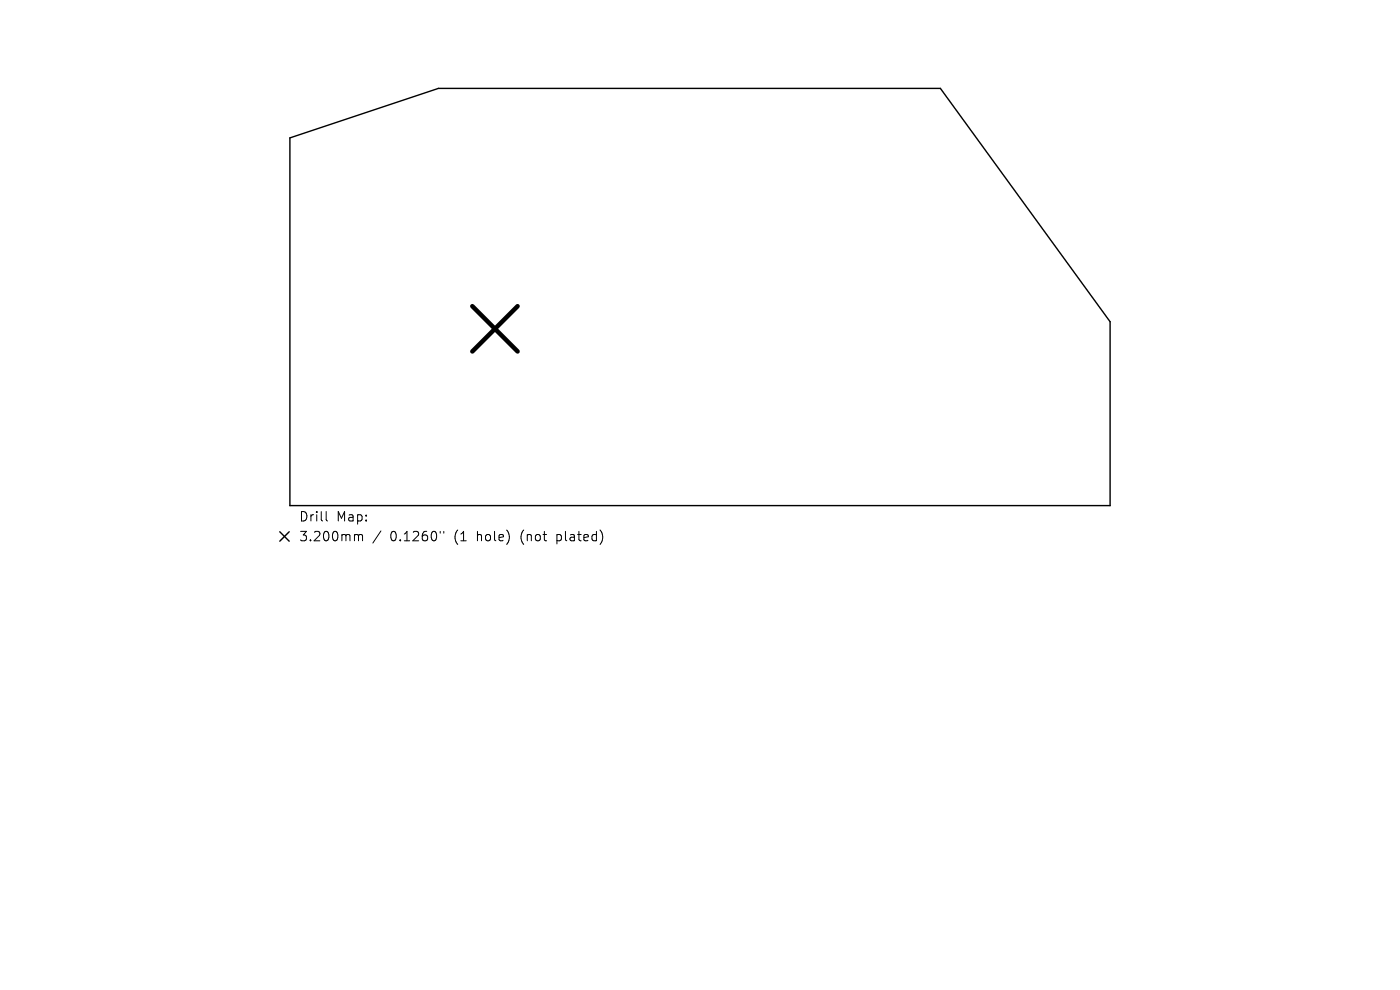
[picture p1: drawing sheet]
<svg xmlns="http://www.w3.org/2000/svg" width="297mm" height="210mm" viewBox="0 0 297 210" stroke-linecap="round" stroke-linejoin="round" font-family="sans-serif">
<defs><g id="words">
<g font-size="2.8">
<text x="63.4" y="110.9">Drill</text>
<text x="71.4" y="110.9">Map:</text>
<text x="63.4" y="115.1">3.200mm</text>
<text x="82.8" y="115.1">0.1260&quot;</text>
<text x="96.5" y="115.1">(1</text>
<text x="101.5" y="115.1">hole)</text>
<text x="110.9" y="115.1">(not</text>
<text x="118.7" y="115.1">plated)</text>
</g>
</g></defs>
<path d="M61.5 29.3l31.5-10.5h106.5l36 49.5v39h-174zM59.4 112.8l2 2M61.4 112.8l-2 2" fill="none" stroke="#000" stroke-width=".3"/>
<path d="M100.2 65l9.6 9.6M109.8 65l-9.6 9.6" fill="none" stroke="#000" stroke-width=".96"/>
<path d="M69.2 108.5v1.7l.3 .3M75.5 113.4h.3l.3 .3M76.1 113.7l.2-.3 .5 .1 .1 1.2M76.1 113.7v1M80.8 112.6l-1.7 2.6M93.4 112.7v.4M94.1 112.7v.4" fill="none" stroke="#000" stroke-width=".21"/>
<use href="#words"/>
</svg>
